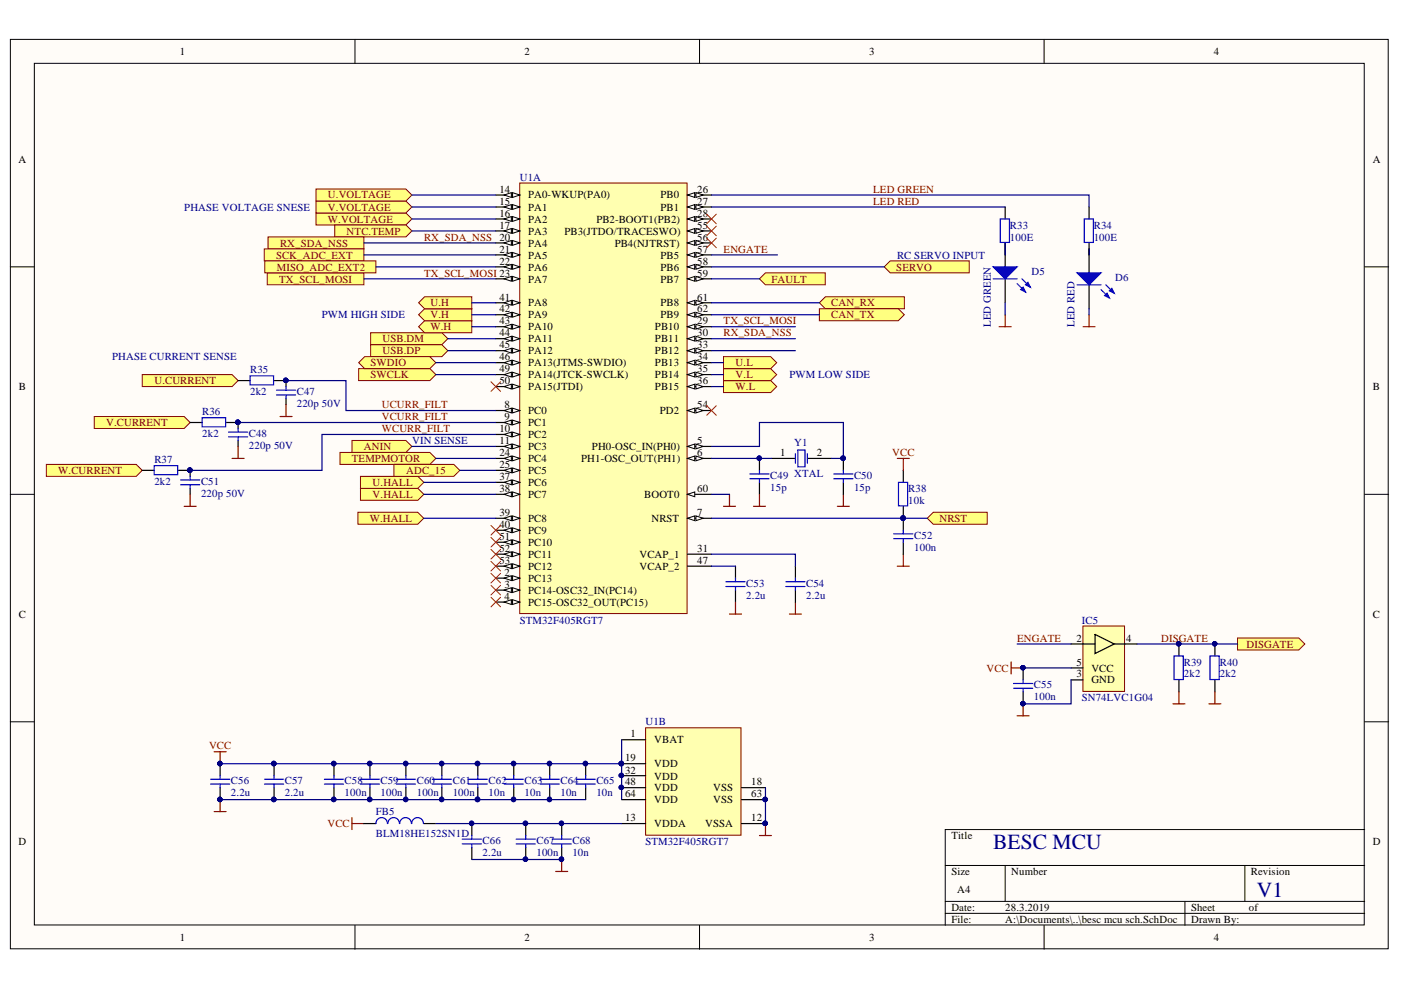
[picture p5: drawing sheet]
<svg xmlns="http://www.w3.org/2000/svg" width="297mm" height="210mm" viewBox="0 0 297 210" stroke-linecap="round" stroke-linejoin="round" font-family="sans-serif">
<defs><g id="words">
<g font-size="4.6" fill="#000080">
<text x="210.6" y="180">BESC MCU</text>
<text x="266.5" y="190.1">V1</text>
</g>
<g font-size="2.3">
<text x="38.1" y="11.7">1</text>
<text x="111.2" y="11.7">2</text>
<text x="184.3" y="11.7">3</text>
<text x="257.4" y="11.7">4</text>
<text x="3.9" y="34.5">A</text>
<text x="291.1" y="34.5">A</text>
<text x="105.9" y="40.8">14</text>
<text x="147.8" y="40.8">26</text>
<text x="105.9" y="43.4">15</text>
<text x="105.9" y="46">16</text>
<text x="112" y="42.1">PA0-WKUP(PA0)</text>
<text x="112" y="44.7">PA1</text>
<text x="112" y="47.2">PA2</text>
<text x="126.4" y="47.2">PB2-BOOT1(PB2)</text>
<text x="140.1" y="42.1">PB0</text>
<text x="140.1" y="44.7">PB1</text>
<text x="147.8" y="43.4">27</text>
<text x="147.8" y="46">28</text>
<text x="105.9" y="48.5">17</text>
<text x="105.9" y="53.6">21</text>
<text x="112" y="49.8">PA3</text>
<text x="112" y="52.3">PA4</text>
<text x="119.7" y="49.8">PB3(JTDO/TRACESWO)</text>
<text x="130.3" y="52.3">PB4(NJTRST)</text>
<text x="147.8" y="48.5">55</text>
<text x="147.8" y="51">56</text>
<text x="147.8" y="53.6">57</text>
<text x="105.9" y="56.1">22</text>
<text x="112" y="54.8">PA5</text>
<text x="112" y="57.4">PA6</text>
<text x="112" y="59.9">PA7</text>
<text x="140.1" y="54.8">PB5</text>
<text x="140.1" y="57.4">PB6</text>
<text x="140.1" y="59.9">PB7</text>
<text x="147.8" y="56.1">58</text>
<text x="147.8" y="58.6">59</text>
<text x="105.9" y="63.7">41</text>
<text x="112" y="65">PA8</text>
<text x="140.1" y="65">PB8</text>
<text x="147.8" y="63.7">61</text>
<text x="105.9" y="66.2">42</text>
<text x="105.9" y="68.8">43</text>
<text x="105.9" y="71.3">44</text>
<text x="112" y="67.5">PA9</text>
<text x="112" y="70.1">PA10</text>
<text x="138.9" y="70.1">PB10</text>
<text x="140.1" y="67.5">PB9</text>
<text x="147.8" y="68.8">29</text>
<text x="147.8" y="71.3">30</text>
<text x="147.8" y="66.2">62</text>
<text x="105.9" y="73.9">45</text>
<text x="105.9" y="76.4">46</text>
<text x="112" y="72.6">PA11</text>
<text x="112" y="75.1">PA12</text>
<text x="112" y="77.7">PA13(JTMS-SWDIO)</text>
<text x="138.9" y="72.6">PB11</text>
<text x="138.9" y="75.1">PB12</text>
<text x="138.9" y="77.7">PB13</text>
<text x="147.8" y="73.9">33</text>
<text x="147.8" y="76.4">34</text>
<text x="4" y="82.7">B</text>
<text x="105.9" y="78.9">49</text>
<text x="105.9" y="81.5">50</text>
<text x="112" y="80.2">PA14(JTCK-SWCLK)</text>
<text x="112" y="82.7">PA15(JTDI)</text>
<text x="138.9" y="80.2">PB14</text>
<text x="138.9" y="82.7">PB15</text>
<text x="147.8" y="78.9">35</text>
<text x="147.8" y="81.5">36</text>
<text x="291.1" y="82.7">B</text>
<text x="107" y="86.5">8</text>
<text x="107" y="89.1">9</text>
<text x="112" y="87.8">PC0</text>
<text x="139.9" y="87.8">PD2</text>
<text x="147.8" y="86.5">54</text>
<text x="105.9" y="91.6">10</text>
<text x="105.9" y="94.1">11</text>
<text x="112" y="90.3">PC1</text>
<text x="112" y="92.9">PC2</text>
<text x="112" y="95.4">PC3</text>
<text x="125.5" y="95.4">PH0-OSC_IN(PH0)</text>
<text x="147.8" y="94.1">5</text>
<text x="105.9" y="96.7">24</text>
<text x="105.9" y="99.2">25</text>
<text x="105.9" y="101.7">37</text>
<text x="112" y="97.9">PC4</text>
<text x="112" y="100.5">PC5</text>
<text x="123.2" y="97.9">PH1-OSC_OUT(PH1)</text>
<text x="147.8" y="96.7">6</text>
<text x="165.4" y="96.7">1</text>
<text x="173.2" y="96.7">2</text>
<text x="105.9" y="104.4">38</text>
<text x="112" y="103">PC6</text>
<text x="112" y="105.6">PC7</text>
<text x="136.6" y="105.6">BOOT0</text>
<text x="147.8" y="104.4">60</text>
<text x="105.9" y="109.4">39</text>
<text x="105.9" y="112">40</text>
<text x="112" y="110.7">PC8</text>
<text x="112" y="113.2">PC9</text>
<text x="138.1" y="110.7">NRST</text>
<text x="147.8" y="109.4">7</text>
<text x="105.9" y="114.5">51</text>
<text x="105.9" y="117">52</text>
<text x="105.9" y="119.6">53</text>
<text x="112" y="115.8">PC10</text>
<text x="112" y="118.3">PC11</text>
<text x="135.6" y="118.3">VCAP_1</text>
<text x="147.8" y="117">31</text>
<text x="147.8" y="119.6">47</text>
<text x="107" y="122.1">2</text>
<text x="107" y="124.6">3</text>
<text x="112" y="123.4">PC13</text>
<text x="112" y="125.9">PC14-OSC32_IN(PC14)</text>
<text x="112" y="120.8">PC12</text>
<text x="135.6" y="120.8">VCAP_2</text>
<text x="4" y="131">C</text>
<text x="107" y="127.2">4</text>
<text x="112" y="128.4">PC15-OSC32_OUT(PC15)</text>
<text x="291.1" y="131">C</text>
<text x="228.3" y="136">2</text>
<text x="238.7" y="136">4</text>
<text x="228.3" y="141.1">5</text>
<text x="228.3" y="143.6">3</text>
<text x="231.4" y="142.4">VCC</text>
<text x="231.4" y="144.9">GND</text>
<text x="132.5" y="161.4">19</text>
<text x="133.7" y="156.3">1</text>
<text x="138.7" y="157.6">VBAT</text>
<text x="132.5" y="164">32</text>
<text x="132.5" y="166.5">48</text>
<text x="138.7" y="162.7">VDD</text>
<text x="138.7" y="165.3">VDD</text>
<text x="138.7" y="167.8">VDD</text>
<text x="151.2" y="167.8">VSS</text>
<text x="159.2" y="166.5">18</text>
<text x="132.5" y="169.1">64</text>
<text x="138.7" y="170.3">VDD</text>
<text x="151.2" y="170.3">VSS</text>
<text x="159.2" y="169.1">63</text>
<text x="3.9" y="179.2">D</text>
<text x="132.5" y="174.1">13</text>
<text x="138.7" y="175.4">VDDA</text>
<text x="149.5" y="175.4">VSSA</text>
<text x="159.2" y="174.1">12</text>
<text x="201.7" y="177.9">Title</text>
<text x="291.1" y="179.2">D</text>
<text x="201.7" y="185.6">Size</text>
<text x="214.4" y="185.6">Number</text>
<text x="265.2" y="185.6">Revision</text>
<text x="203" y="189.4">A4</text>
<text x="201.7" y="193.2">Date:</text>
<text x="201.7" y="195.7">File:</text>
<text x="213.1" y="193.2">28.3.2019</text>
<text x="213.1" y="195.7">A:\Documents\..\besc mcu sch.SchDoc</text>
<text x="252.5" y="193.2">Sheet</text>
<text x="252.5" y="195.7">Drawn By:</text>
<text x="264.8" y="193.2">of</text>
<text x="38.1" y="199.5">1</text>
<text x="111.2" y="199.5">2</text>
<text x="184.3" y="199.5">3</text>
<text x="257.4" y="199.5">4</text>
</g>
<g font-size="2.3" fill="#000080">
<text x="110.2" y="38.3">U1A</text>
<text x="39.1" y="44.7">PHASE VOLTAGE SNESE</text>
<text x="214.1" y="48.5">R33</text>
<text x="214.1" y="51">100E</text>
<text x="231.9" y="48.5">R34</text>
<text x="231.9" y="51">100E</text>
<text x="190.2" y="54.8">RC SERVO INPUT</text>
<text x="218.7" y="58.4">D5</text>
<text x="236.5" y="59.7">D6</text>
<text x="68.2" y="67.5">PWM HIGH SIDE</text>
<text x="210.1" y="69.3" transform="rotate(-90 210.1 69.3)">LED GREEN</text>
<text x="227.8" y="69.3" transform="rotate(-90 227.8 69.3)">LED RED</text>
<text x="23.8" y="76.4">PHASE CURRENT SENSE</text>
<text x="53" y="79.2">R35</text>
<text x="53" y="83.7">2k2</text>
<text x="62.9" y="83.7">C47</text>
<text x="167.4" y="80.2">PWM LOW SIDE</text>
<text x="42.9" y="88">R36</text>
<text x="62.9" y="86.3">220p 50V</text>
<text x="42.9" y="92.6">2k2</text>
<text x="52.8" y="92.6">C48</text>
<text x="52.8" y="95.1">220p 50V</text>
<text x="87.4" y="94.1">VIN SENSE</text>
<text x="168.4" y="94.6">Y1</text>
<text x="32.7" y="98.2">R37</text>
<text x="163.3" y="101.5">C49 XTAL</text>
<text x="181.1" y="101.5">C50</text>
<text x="32.7" y="102.7">2k2</text>
<text x="42.6" y="102.7">C51</text>
<text x="42.6" y="105.4">220p 50V</text>
<text x="163.3" y="104.1">15p</text>
<text x="181.1" y="104.1">15p</text>
<text x="192.6" y="104.4">R38</text>
<text x="192.6" y="106.9">10k</text>
<text x="193.8" y="114.2">C52</text>
<text x="193.8" y="116.8">100n</text>
<text x="158.2" y="124.4">C53</text>
<text x="170.9" y="124.4">C54</text>
<text x="158.2" y="126.9">2.2u</text>
<text x="170.9" y="126.9">2.2u</text>
<text x="110.2" y="132.2">STM32F405RGT7</text>
<text x="229.4" y="132.2">IC5</text>
<text x="251" y="141.1">R39</text>
<text x="251" y="143.6">2k2</text>
<text x="258.6" y="141.1">R40</text>
<text x="258.6" y="143.6">2k2</text>
<text x="219.2" y="145.9">C55</text>
<text x="219.2" y="148.5">100n</text>
<text x="229.4" y="148.7">SN74LVC1G04</text>
<text x="136.8" y="153.8">U1B</text>
<text x="49" y="166.3">C56</text>
<text x="60.4" y="166.3">C57</text>
<text x="73.1" y="166.3">C58</text>
<text x="80.7" y="166.3">C59</text>
<text x="88.4" y="166.3">C60</text>
<text x="96" y="166.3">C61</text>
<text x="103.6" y="166.3">C62</text>
<text x="111.2" y="166.3">C63</text>
<text x="118.8" y="166.3">C64</text>
<text x="126.4" y="166.3">C65</text>
<text x="49" y="168.8">2.2u</text>
<text x="60.4" y="168.8">2.2u</text>
<text x="73.1" y="168.8">100n</text>
<text x="79.7" y="172.9">FB5</text>
<text x="80.7" y="168.8">100n</text>
<text x="88.4" y="168.8">100n</text>
<text x="96" y="168.8">100n</text>
<text x="103.6" y="168.8">10n</text>
<text x="111.2" y="168.8">10n</text>
<text x="118.8" y="168.8">10n</text>
<text x="126.4" y="168.8">10n</text>
<text x="79.7" y="177.4">BLM18HE152SN1D</text>
<text x="102.3" y="179">C66</text>
<text x="113.7" y="179">C67</text>
<text x="121.4" y="179">C68</text>
<text x="136.8" y="179.2">STM32F405RGT7</text>
<text x="102.3" y="181.5">2.2u</text>
<text x="113.7" y="181.5">100n</text>
<text x="121.4" y="181.5">10n</text>
</g>
<g font-size="2.3" fill="#800000">
<text x="185.1" y="40.8">LED GREEN</text>
<text x="69.5" y="47.2">W.VOLTAGE</text>
<text x="69.5" y="44.7">V.VOLTAGE</text>
<text x="69.5" y="42.1">U.VOLTAGE</text>
<text x="185.1" y="43.4">LED RED</text>
<text x="59.4" y="52.3">RX_SDA_NSS</text>
<text x="73.5" y="49.8">NTC.TEMP</text>
<text x="89.9" y="51">RX_SDA_NSS 20</text>
<text x="153.4" y="53.6">ENGATE</text>
<text x="58.5" y="54.8">SCK_ADC_EXT</text>
<text x="58.7" y="57.4">MISO_ADC_EXT2</text>
<text x="59.2" y="59.9">TX_SCL_MOSI</text>
<text x="89.9" y="58.6">TX_SCL_MOSI 23</text>
<text x="163.6" y="59.9">FAULT</text>
<text x="190" y="57.4">SERVO</text>
<text x="91.3" y="65">U.H</text>
<text x="176.2" y="65">CAN_RX</text>
<text x="91.3" y="70.1">W.H</text>
<text x="91.3" y="67.5">V.H</text>
<text x="153.4" y="71.3">RX_SDA_NSS</text>
<text x="153.4" y="68.8">TX_SCL_MOSI</text>
<text x="176.2" y="67.5">CAN_TX</text>
<text x="78.6" y="77.7">SWDIO</text>
<text x="81.1" y="72.6">USB.DM</text>
<text x="81.1" y="75.1">USB.DP</text>
<text x="156" y="77.7">U.L</text>
<text x="32.7" y="81.5">U.CURRENT</text>
<text x="78.6" y="80.2">SWCLK</text>
<text x="156" y="82.7">W.L</text>
<text x="156" y="80.2">V.L</text>
<text x="80.9" y="86.5">UCURR_FILT</text>
<text x="80.9" y="89.1">VCURR_FILT</text>
<text x="22.5" y="90.3">V.CURRENT</text>
<text x="77.1" y="95.4">ANIN</text>
<text x="80.9" y="91.6">WCURR_FILT</text>
<text x="12.3" y="100.5">W.CURRENT</text>
<text x="74.6" y="97.9">TEMPMOTOR</text>
<text x="86.1" y="100.5">ADC_15</text>
<text x="189.2" y="96.7">VCC</text>
<text x="79" y="105.6">V.HALL</text>
<text x="79" y="103">U.HALL</text>
<text x="78.4" y="110.7">W.HALL</text>
<text x="199.2" y="110.7">NRST</text>
<text x="215.7" y="136">ENGATE</text>
<text x="246.2" y="136">DISGATE</text>
<text x="264.3" y="137.3">DISGATE</text>
<text x="209.1" y="142.4">VCC</text>
<text x="44.3" y="158.9">VCC</text>
<text x="69.4" y="175.4">VCC</text>
</g>
</g></defs>
<g fill="#fffcf8" stroke="#000" stroke-width=".21">
<path d="M2.2 8.4h292.1v192.8h-292.1z"/>
<path d="M7.3 13.4h281.9v182.7h-281.9z"/>
</g>
<g fill="none" stroke="#000" stroke-width=".21">
<path d="M75.3 8.4v5M148.3 8.4v5M221.4 8.4v5M2.2 56.6h5.1M289.3 56.6h5.1M2.2 104.8h5.1M289.3 104.8h5.1M2.2 153h5.1M289.3 153h5.1M289.3 175.9h-88.9v20.3M75.3 196.2v5.1M148.3 196.2v5.1"/>
<path d="M200.4 183.5h88.9M200.4 191.1h88.9M200.4 193.7h88.9M213.1 183.5v7.6M221.4 196.2v5.1M251.2 191.1v5.1M263.9 183.5v7.6"/>
</g>
<path d="M110.2 38.8h35.5v91.3h-35.5z" fill="#ffffb0" stroke="#800000" stroke-width=".21"/>
<path d="M105.1 41.4h5.1" fill="none" stroke="#000" stroke-width=".25"/>
<path d="M108.7 40.8l1.5 .6-1.5 .5z" fill="#fffcf8"/>
<path d="M108.7 40.8l1.5 .6-1.5 .5z" fill="none" stroke="#000" stroke-width=".21"/>
<path d="M106.9 41.4l1.5-.6v1.1z" fill="#fffcf8"/>
<path d="M106.9 41.4l1.5-.6v1.1z" fill="none" stroke="#000" stroke-width=".21"/>
<path d="M105.1 43.9h5.1" fill="none" stroke="#000" stroke-width=".25"/>
<path d="M108.7 43.4l1.5 .5-1.5 .5z" fill="#fffcf8"/>
<path d="M108.7 43.4l1.5 .5-1.5 .5z" fill="none" stroke="#000" stroke-width=".21"/>
<path d="M106.9 43.9l1.5-.5v1z" fill="#fffcf8"/>
<path d="M106.9 43.9l1.5-.5v1z" fill="none" stroke="#000" stroke-width=".21"/>
<path d="M105.1 46.4h5.1" fill="none" stroke="#000" stroke-width=".25"/>
<path d="M108.7 45.9l1.5 .5-1.5 .5z" fill="#fffcf8"/>
<path d="M108.7 45.9l1.5 .5-1.5 .5z" fill="none" stroke="#000" stroke-width=".21"/>
<path d="M106.9 46.4l1.5-.5v1z" fill="#fffcf8"/>
<path d="M106.9 46.4l1.5-.5v1z" fill="none" stroke="#000" stroke-width=".21"/>
<path d="M105.1 49h5.1" fill="none" stroke="#000" stroke-width=".25"/>
<path d="M108.7 48.5l1.5 .5-1.5 .5z" fill="#fffcf8"/>
<path d="M108.7 48.5l1.5 .5-1.5 .5z" fill="none" stroke="#000" stroke-width=".21"/>
<path d="M106.9 49l1.5-.5v1z" fill="#fffcf8"/>
<path d="M106.9 49l1.5-.5v1z" fill="none" stroke="#000" stroke-width=".21"/>
<path d="M105.1 51.5h5.1" fill="none" stroke="#000" stroke-width=".25"/>
<path d="M108.7 51l1.5 .5-1.5 .5z" fill="#fffcf8"/>
<path d="M108.7 51l1.5 .5-1.5 .5z" fill="none" stroke="#000" stroke-width=".21"/>
<path d="M106.9 51.5l1.5-.5v1z" fill="#fffcf8"/>
<path d="M106.9 51.5l1.5-.5v1z" fill="none" stroke="#000" stroke-width=".21"/>
<path d="M105.1 54h5.1" fill="none" stroke="#000" stroke-width=".25"/>
<path d="M108.7 53.5l1.5 .5-1.5 .5z" fill="#fffcf8"/>
<path d="M108.7 53.5l1.5 .5-1.5 .5z" fill="none" stroke="#000" stroke-width=".21"/>
<path d="M106.9 54l1.5-.5v1z" fill="#fffcf8"/>
<path d="M106.9 54l1.5-.5v1z" fill="none" stroke="#000" stroke-width=".21"/>
<path d="M105.1 56.6h5.1" fill="none" stroke="#000" stroke-width=".25"/>
<path d="M108.7 56.1l1.5 .5-1.5 .5z" fill="#fffcf8"/>
<path d="M108.7 56.1l1.5 .5-1.5 .5z" fill="none" stroke="#000" stroke-width=".21"/>
<path d="M106.9 56.6l1.5-.5v1z" fill="#fffcf8"/>
<path d="M106.9 56.6l1.5-.5v1z" fill="none" stroke="#000" stroke-width=".21"/>
<path d="M105.1 59.1h5.1" fill="none" stroke="#000" stroke-width=".25"/>
<path d="M108.7 58.6l1.5 .5-1.5 .5z" fill="#fffcf8"/>
<path d="M108.7 58.6l1.5 .5-1.5 .5z" fill="none" stroke="#000" stroke-width=".21"/>
<path d="M106.9 59.1l1.5-.5v1z" fill="#fffcf8"/>
<path d="M106.9 59.1l1.5-.5v1z" fill="none" stroke="#000" stroke-width=".21"/>
<path d="M145.8 41.4h5.1" fill="none" stroke="#000" stroke-width=".25"/>
<path d="M145.8 41.4l1.5-.6v1.1z" fill="#fffcf8"/>
<path d="M145.8 41.4l1.5-.6v1.1z" fill="none" stroke="#000" stroke-width=".21"/>
<path d="M147.6 40.8l1.5 .6-1.5 .5z" fill="#fffcf8"/>
<path d="M147.6 40.8l1.5 .6-1.5 .5z" fill="none" stroke="#000" stroke-width=".21"/>
<path d="M145.8 43.9h5.1" fill="none" stroke="#000" stroke-width=".25"/>
<path d="M145.8 43.9l1.5-.5v1z" fill="#fffcf8"/>
<path d="M145.8 43.9l1.5-.5v1z" fill="none" stroke="#000" stroke-width=".21"/>
<path d="M147.6 43.4l1.5 .5-1.5 .5z" fill="#fffcf8"/>
<path d="M147.6 43.4l1.5 .5-1.5 .5z" fill="none" stroke="#000" stroke-width=".21"/>
<path d="M145.8 46.4h5.1" fill="none" stroke="#000" stroke-width=".25"/>
<path d="M145.8 46.4l1.5-.5v1z" fill="#fffcf8"/>
<path d="M145.8 46.4l1.5-.5v1z" fill="none" stroke="#000" stroke-width=".21"/>
<path d="M147.6 45.9l1.5 .5-1.5 .5z" fill="#fffcf8"/>
<path d="M147.6 45.9l1.5 .5-1.5 .5z" fill="none" stroke="#000" stroke-width=".21"/>
<path d="M145.8 69.3h5.1" fill="none" stroke="#000" stroke-width=".25"/>
<path d="M145.8 69.3l1.5-.5v1z" fill="#fffcf8"/>
<path d="M145.8 69.3l1.5-.5v1z" fill="none" stroke="#000" stroke-width=".21"/>
<path d="M147.6 68.8l1.5 .5-1.5 .5z" fill="#fffcf8"/>
<path d="M147.6 68.8l1.5 .5-1.5 .5z" fill="none" stroke="#000" stroke-width=".21"/>
<path d="M145.8 71.8h5.1" fill="none" stroke="#000" stroke-width=".25"/>
<path d="M145.8 71.8l1.5-.5v1z" fill="#fffcf8"/>
<path d="M145.8 71.8l1.5-.5v1z" fill="none" stroke="#000" stroke-width=".21"/>
<path d="M147.6 71.3l1.5 .5-1.5 .5z" fill="#fffcf8"/>
<path d="M147.6 71.3l1.5 .5-1.5 .5z" fill="none" stroke="#000" stroke-width=".21"/>
<path d="M145.8 74.3h5.1" fill="none" stroke="#000" stroke-width=".25"/>
<path d="M145.8 74.3l1.5-.5v1.1z" fill="#fffcf8"/>
<path d="M145.8 74.3l1.5-.5v1.1z" fill="none" stroke="#000" stroke-width=".21"/>
<path d="M147.6 73.8l1.5 .5-1.5 .6z" fill="#fffcf8"/>
<path d="M147.6 73.8l1.5 .5-1.5 .6z" fill="none" stroke="#000" stroke-width=".21"/>
<path d="M145.8 76.9h5.1" fill="none" stroke="#000" stroke-width=".25"/>
<path d="M145.8 76.9l1.5-.5v1z" fill="#fffcf8"/>
<path d="M145.8 76.9l1.5-.5v1z" fill="none" stroke="#000" stroke-width=".21"/>
<path d="M147.6 76.4l1.5 .5-1.5 .5z" fill="#fffcf8"/>
<path d="M147.6 76.4l1.5 .5-1.5 .5z" fill="none" stroke="#000" stroke-width=".21"/>
<path d="M145.8 79.4h5.1" fill="none" stroke="#000" stroke-width=".25"/>
<path d="M145.8 79.4l1.5-.5v1z" fill="#fffcf8"/>
<path d="M145.8 79.4l1.5-.5v1z" fill="none" stroke="#000" stroke-width=".21"/>
<path d="M147.6 78.9l1.5 .5-1.5 .5z" fill="#fffcf8"/>
<path d="M147.6 78.9l1.5 .5-1.5 .5z" fill="none" stroke="#000" stroke-width=".21"/>
<path d="M145.8 82h5.1" fill="none" stroke="#000" stroke-width=".25"/>
<path d="M145.8 82l1.5-.5v1z" fill="#fffcf8"/>
<path d="M145.8 82l1.5-.5v1z" fill="none" stroke="#000" stroke-width=".21"/>
<path d="M147.6 81.5l1.5 .5-1.5 .5z" fill="#fffcf8"/>
<path d="M147.6 81.5l1.5 .5-1.5 .5z" fill="none" stroke="#000" stroke-width=".21"/>
<path d="M105.1 64.2h5.1" fill="none" stroke="#000" stroke-width=".25"/>
<path d="M108.7 63.7l1.5 .5-1.5 .5z" fill="#fffcf8"/>
<path d="M108.7 63.7l1.5 .5-1.5 .5z" fill="none" stroke="#000" stroke-width=".21"/>
<path d="M106.9 64.2l1.5-.5v1z" fill="#fffcf8"/>
<path d="M106.9 64.2l1.5-.5v1z" fill="none" stroke="#000" stroke-width=".21"/>
<path d="M105.1 66.7h5.1" fill="none" stroke="#000" stroke-width=".25"/>
<path d="M108.7 66.2l1.5 .5-1.5 .5z" fill="#fffcf8"/>
<path d="M108.7 66.2l1.5 .5-1.5 .5z" fill="none" stroke="#000" stroke-width=".21"/>
<path d="M106.9 66.7l1.5-.5v1z" fill="#fffcf8"/>
<path d="M106.9 66.7l1.5-.5v1z" fill="none" stroke="#000" stroke-width=".21"/>
<path d="M105.1 69.3h5.1" fill="none" stroke="#000" stroke-width=".25"/>
<path d="M108.7 68.8l1.5 .5-1.5 .5z" fill="#fffcf8"/>
<path d="M108.7 68.8l1.5 .5-1.5 .5z" fill="none" stroke="#000" stroke-width=".21"/>
<path d="M106.9 69.3l1.5-.5v1z" fill="#fffcf8"/>
<path d="M106.9 69.3l1.5-.5v1z" fill="none" stroke="#000" stroke-width=".21"/>
<path d="M105.1 71.8h5.1" fill="none" stroke="#000" stroke-width=".25"/>
<path d="M108.7 71.3l1.5 .5-1.5 .5z" fill="#fffcf8"/>
<path d="M108.7 71.3l1.5 .5-1.5 .5z" fill="none" stroke="#000" stroke-width=".21"/>
<path d="M106.9 71.8l1.5-.5v1z" fill="#fffcf8"/>
<path d="M106.9 71.8l1.5-.5v1z" fill="none" stroke="#000" stroke-width=".21"/>
<path d="M105.1 74.3h5.1" fill="none" stroke="#000" stroke-width=".25"/>
<path d="M108.7 73.8l1.5 .5-1.5 .6z" fill="#fffcf8"/>
<path d="M108.7 73.8l1.5 .5-1.5 .6z" fill="none" stroke="#000" stroke-width=".21"/>
<path d="M106.9 74.3l1.5-.5v1.1z" fill="#fffcf8"/>
<path d="M106.9 74.3l1.5-.5v1.1z" fill="none" stroke="#000" stroke-width=".21"/>
<path d="M105.1 76.9h5.1" fill="none" stroke="#000" stroke-width=".25"/>
<path d="M108.7 76.4l1.5 .5-1.5 .5z" fill="#fffcf8"/>
<path d="M108.7 76.4l1.5 .5-1.5 .5z" fill="none" stroke="#000" stroke-width=".21"/>
<path d="M106.9 76.9l1.5-.5v1z" fill="#fffcf8"/>
<path d="M106.9 76.9l1.5-.5v1z" fill="none" stroke="#000" stroke-width=".21"/>
<path d="M105.1 79.4h5.1" fill="none" stroke="#000" stroke-width=".25"/>
<path d="M108.7 78.9l1.5 .5-1.5 .5z" fill="#fffcf8"/>
<path d="M108.7 78.9l1.5 .5-1.5 .5z" fill="none" stroke="#000" stroke-width=".21"/>
<path d="M106.9 79.4l1.5-.5v1z" fill="#fffcf8"/>
<path d="M106.9 79.4l1.5-.5v1z" fill="none" stroke="#000" stroke-width=".21"/>
<path d="M105.1 82h5.1" fill="none" stroke="#000" stroke-width=".25"/>
<path d="M108.7 81.5l1.5 .5-1.5 .5z" fill="#fffcf8"/>
<path d="M108.7 81.5l1.5 .5-1.5 .5z" fill="none" stroke="#000" stroke-width=".21"/>
<path d="M106.9 82l1.5-.5v1z" fill="#fffcf8"/>
<path d="M106.9 82l1.5-.5v1z" fill="none" stroke="#000" stroke-width=".21"/>
<path d="M145.8 49h5.1" fill="none" stroke="#000" stroke-width=".25"/>
<path d="M145.8 49l1.5-.5v1z" fill="#fffcf8"/>
<path d="M145.8 49l1.5-.5v1z" fill="none" stroke="#000" stroke-width=".21"/>
<path d="M147.6 48.5l1.5 .5-1.5 .5z" fill="#fffcf8"/>
<path d="M147.6 48.5l1.5 .5-1.5 .5z" fill="none" stroke="#000" stroke-width=".21"/>
<path d="M145.8 51.5h5.1" fill="none" stroke="#000" stroke-width=".25"/>
<path d="M145.8 51.5l1.5-.5v1z" fill="#fffcf8"/>
<path d="M145.8 51.5l1.5-.5v1z" fill="none" stroke="#000" stroke-width=".21"/>
<path d="M147.6 51l1.5 .5-1.5 .5z" fill="#fffcf8"/>
<path d="M147.6 51l1.5 .5-1.5 .5z" fill="none" stroke="#000" stroke-width=".21"/>
<path d="M145.8 54h5.1" fill="none" stroke="#000" stroke-width=".25"/>
<path d="M145.8 54l1.5-.5v1z" fill="#fffcf8"/>
<path d="M145.8 54l1.5-.5v1z" fill="none" stroke="#000" stroke-width=".21"/>
<path d="M147.6 53.5l1.5 .5-1.5 .5z" fill="#fffcf8"/>
<path d="M147.6 53.5l1.5 .5-1.5 .5z" fill="none" stroke="#000" stroke-width=".21"/>
<path d="M145.8 56.6h5.1" fill="none" stroke="#000" stroke-width=".25"/>
<path d="M145.8 56.6l1.5-.5v1z" fill="#fffcf8"/>
<path d="M145.8 56.6l1.5-.5v1z" fill="none" stroke="#000" stroke-width=".21"/>
<path d="M147.6 56.1l1.5 .5-1.5 .5z" fill="#fffcf8"/>
<path d="M147.6 56.1l1.5 .5-1.5 .5z" fill="none" stroke="#000" stroke-width=".21"/>
<path d="M145.8 59.1h5.1" fill="none" stroke="#000" stroke-width=".25"/>
<path d="M145.8 59.1l1.5-.5v1z" fill="#fffcf8"/>
<path d="M145.8 59.1l1.5-.5v1z" fill="none" stroke="#000" stroke-width=".21"/>
<path d="M147.6 58.6l1.5 .5-1.5 .5z" fill="#fffcf8"/>
<path d="M147.6 58.6l1.5 .5-1.5 .5z" fill="none" stroke="#000" stroke-width=".21"/>
<path d="M145.8 64.2h5.1" fill="none" stroke="#000" stroke-width=".25"/>
<path d="M145.8 64.2l1.5-.5v1z" fill="#fffcf8"/>
<path d="M145.8 64.2l1.5-.5v1z" fill="none" stroke="#000" stroke-width=".21"/>
<path d="M147.6 63.7l1.5 .5-1.5 .5z" fill="#fffcf8"/>
<path d="M147.6 63.7l1.5 .5-1.5 .5z" fill="none" stroke="#000" stroke-width=".21"/>
<path d="M145.8 66.7h5.1" fill="none" stroke="#000" stroke-width=".25"/>
<path d="M145.8 66.7l1.5-.5v1z" fill="#fffcf8"/>
<path d="M145.8 66.7l1.5-.5v1z" fill="none" stroke="#000" stroke-width=".21"/>
<path d="M147.6 66.2l1.5 .5-1.5 .5z" fill="#fffcf8"/>
<path d="M147.6 66.2l1.5 .5-1.5 .5z" fill="none" stroke="#000" stroke-width=".21"/>
<path d="M105.1 122.6h5.1" fill="none" stroke="#000" stroke-width=".25"/>
<path d="M108.7 122.1l1.5 .5-1.5 .5z" fill="#fffcf8"/>
<path d="M108.7 122.1l1.5 .5-1.5 .5z" fill="none" stroke="#000" stroke-width=".21"/>
<path d="M106.9 122.6l1.5-.5v1z" fill="#fffcf8"/>
<path d="M106.9 122.6l1.5-.5v1z" fill="none" stroke="#000" stroke-width=".21"/>
<path d="M105.1 125.1h5.1" fill="none" stroke="#000" stroke-width=".25"/>
<path d="M108.7 124.6l1.5 .5-1.5 .5z" fill="#fffcf8"/>
<path d="M108.7 124.6l1.5 .5-1.5 .5z" fill="none" stroke="#000" stroke-width=".21"/>
<path d="M106.9 125.1l1.5-.5v1z" fill="#fffcf8"/>
<path d="M106.9 125.1l1.5-.5v1z" fill="none" stroke="#000" stroke-width=".21"/>
<path d="M105.1 127.7h5.1" fill="none" stroke="#000" stroke-width=".25"/>
<path d="M108.7 127.1l1.5 .6-1.5 .5z" fill="#fffcf8"/>
<path d="M108.7 127.1l1.5 .6-1.5 .5z" fill="none" stroke="#000" stroke-width=".21"/>
<path d="M106.9 127.7l1.5-.6v1.1z" fill="#fffcf8"/>
<path d="M106.9 127.7l1.5-.6v1.1z" fill="none" stroke="#000" stroke-width=".21"/>
<path d="M105.1 87h5.1" fill="none" stroke="#000" stroke-width=".25"/>
<path d="M108.7 86.5l1.5 .5-1.5 .5z" fill="#fffcf8"/>
<path d="M108.7 86.5l1.5 .5-1.5 .5z" fill="none" stroke="#000" stroke-width=".21"/>
<path d="M106.9 87l1.5-.5v1z" fill="#fffcf8"/>
<path d="M106.9 87l1.5-.5v1z" fill="none" stroke="#000" stroke-width=".21"/>
<path d="M105.1 89.6h5.1" fill="none" stroke="#000" stroke-width=".25"/>
<path d="M108.7 89.1l1.5 .5-1.5 .5z" fill="#fffcf8"/>
<path d="M108.7 89.1l1.5 .5-1.5 .5z" fill="none" stroke="#000" stroke-width=".21"/>
<path d="M106.9 89.6l1.5-.5v1z" fill="#fffcf8"/>
<path d="M106.9 89.6l1.5-.5v1z" fill="none" stroke="#000" stroke-width=".21"/>
<path d="M105.1 92.1h5.1" fill="none" stroke="#000" stroke-width=".25"/>
<path d="M108.7 91.6l1.5 .5-1.5 .5z" fill="#fffcf8"/>
<path d="M108.7 91.6l1.5 .5-1.5 .5z" fill="none" stroke="#000" stroke-width=".21"/>
<path d="M106.9 92.1l1.5-.5v1z" fill="#fffcf8"/>
<path d="M106.9 92.1l1.5-.5v1z" fill="none" stroke="#000" stroke-width=".21"/>
<path d="M105.1 94.7h5.1" fill="none" stroke="#000" stroke-width=".25"/>
<path d="M108.7 94.1l1.5 .6-1.5 .5z" fill="#fffcf8"/>
<path d="M108.7 94.1l1.5 .6-1.5 .5z" fill="none" stroke="#000" stroke-width=".21"/>
<path d="M106.9 94.7l1.5-.6v1.1z" fill="#fffcf8"/>
<path d="M106.9 94.7l1.5-.6v1.1z" fill="none" stroke="#000" stroke-width=".21"/>
<path d="M105.1 97.2h5.1" fill="none" stroke="#000" stroke-width=".25"/>
<path d="M108.7 96.7l1.5 .5-1.5 .5z" fill="#fffcf8"/>
<path d="M108.7 96.7l1.5 .5-1.5 .5z" fill="none" stroke="#000" stroke-width=".21"/>
<path d="M106.9 97.2l1.5-.5v1z" fill="#fffcf8"/>
<path d="M106.9 97.2l1.5-.5v1z" fill="none" stroke="#000" stroke-width=".21"/>
<path d="M105.1 99.7h5.1" fill="none" stroke="#000" stroke-width=".25"/>
<path d="M108.7 99.2l1.5 .5-1.5 .5z" fill="#fffcf8"/>
<path d="M108.7 99.2l1.5 .5-1.5 .5z" fill="none" stroke="#000" stroke-width=".21"/>
<path d="M106.9 99.7l1.5-.5v1z" fill="#fffcf8"/>
<path d="M106.9 99.7l1.5-.5v1z" fill="none" stroke="#000" stroke-width=".21"/>
<path d="M105.1 102.3h5.1" fill="none" stroke="#000" stroke-width=".25"/>
<path d="M108.7 101.8l1.5 .5-1.5 .5z" fill="#fffcf8"/>
<path d="M108.7 101.8l1.5 .5-1.5 .5z" fill="none" stroke="#000" stroke-width=".21"/>
<path d="M106.9 102.3l1.5-.5v1z" fill="#fffcf8"/>
<path d="M106.9 102.3l1.5-.5v1z" fill="none" stroke="#000" stroke-width=".21"/>
<path d="M105.1 104.8h5.1" fill="none" stroke="#000" stroke-width=".25"/>
<path d="M108.7 104.3l1.5 .5-1.5 .5z" fill="#fffcf8"/>
<path d="M108.7 104.3l1.5 .5-1.5 .5z" fill="none" stroke="#000" stroke-width=".21"/>
<path d="M106.9 104.8l1.5-.5v1z" fill="#fffcf8"/>
<path d="M106.9 104.8l1.5-.5v1z" fill="none" stroke="#000" stroke-width=".21"/>
<path d="M105.1 109.9h5.1" fill="none" stroke="#000" stroke-width=".25"/>
<path d="M108.7 109.4l1.5 .5-1.5 .5z" fill="#fffcf8"/>
<path d="M108.7 109.4l1.5 .5-1.5 .5z" fill="none" stroke="#000" stroke-width=".21"/>
<path d="M106.9 109.9l1.5-.5v1z" fill="#fffcf8"/>
<path d="M106.9 109.9l1.5-.5v1z" fill="none" stroke="#000" stroke-width=".21"/>
<path d="M105.1 112.4h5.1" fill="none" stroke="#000" stroke-width=".25"/>
<path d="M108.7 111.9l1.5 .5-1.5 .5z" fill="#fffcf8"/>
<path d="M108.7 111.9l1.5 .5-1.5 .5z" fill="none" stroke="#000" stroke-width=".21"/>
<path d="M106.9 112.4l1.5-.5v1z" fill="#fffcf8"/>
<path d="M106.9 112.4l1.5-.5v1z" fill="none" stroke="#000" stroke-width=".21"/>
<path d="M105.1 115h5.1" fill="none" stroke="#000" stroke-width=".25"/>
<path d="M108.7 114.5l1.5 .5-1.5 .5z" fill="#fffcf8"/>
<path d="M108.7 114.5l1.5 .5-1.5 .5z" fill="none" stroke="#000" stroke-width=".21"/>
<path d="M106.9 115l1.5-.5v1z" fill="#fffcf8"/>
<path d="M106.9 115l1.5-.5v1z" fill="none" stroke="#000" stroke-width=".21"/>
<path d="M105.1 117.5h5.1" fill="none" stroke="#000" stroke-width=".25"/>
<path d="M108.7 117l1.5 .5-1.5 .5z" fill="#fffcf8"/>
<path d="M108.7 117l1.5 .5-1.5 .5z" fill="none" stroke="#000" stroke-width=".21"/>
<path d="M106.9 117.5l1.5-.5v1z" fill="#fffcf8"/>
<path d="M106.9 117.5l1.5-.5v1z" fill="none" stroke="#000" stroke-width=".21"/>
<path d="M105.1 120h5.1" fill="none" stroke="#000" stroke-width=".25"/>
<path d="M108.7 119.5l1.5 .5-1.5 .5z" fill="#fffcf8"/>
<path d="M108.7 119.5l1.5 .5-1.5 .5z" fill="none" stroke="#000" stroke-width=".21"/>
<path d="M106.9 120l1.5-.5v1z" fill="#fffcf8"/>
<path d="M106.9 120l1.5-.5v1z" fill="none" stroke="#000" stroke-width=".21"/>
<path d="M145.8 87h5.1" fill="none" stroke="#000" stroke-width=".25"/>
<path d="M145.8 87l1.5-.5v1z" fill="#fffcf8"/>
<path d="M145.8 87l1.5-.5v1z" fill="none" stroke="#000" stroke-width=".21"/>
<path d="M147.6 86.5l1.5 .5-1.5 .5z" fill="#fffcf8"/>
<path d="M147.6 86.5l1.5 .5-1.5 .5z" fill="none" stroke="#000" stroke-width=".21"/>
<path d="M145.8 94.7h5.1" fill="none" stroke="#000" stroke-width=".25"/>
<path d="M145.8 94.7l1.5-.6v1.1z" fill="#fffcf8"/>
<path d="M145.8 94.7l1.5-.6v1.1z" fill="none" stroke="#000" stroke-width=".21"/>
<path d="M147.6 94.1l1.5 .6-1.5 .5z" fill="#fffcf8"/>
<path d="M147.6 94.1l1.5 .6-1.5 .5z" fill="none" stroke="#000" stroke-width=".21"/>
<path d="M145.8 97.2h5.1" fill="none" stroke="#000" stroke-width=".25"/>
<path d="M145.8 97.2l1.5-.5v1z" fill="#fffcf8"/>
<path d="M145.8 97.2l1.5-.5v1z" fill="none" stroke="#000" stroke-width=".21"/>
<path d="M147.6 96.7l1.5 .5-1.5 .5z" fill="#fffcf8"/>
<path d="M147.6 96.7l1.5 .5-1.5 .5z" fill="none" stroke="#000" stroke-width=".21"/>
<path d="M145.8 109.9h5.1" fill="none" stroke="#000" stroke-width=".25"/>
<path d="M145.8 109.9l1.5-.5v1z" fill="#fffcf8"/>
<path d="M145.8 109.9l1.5-.5v1z" fill="none" stroke="#000" stroke-width=".21"/>
<path d="M147.6 109.4l1.5 .5-1.5 .5z" fill="#fffcf8"/>
<path d="M147.6 109.4l1.5 .5-1.5 .5z" fill="none" stroke="#000" stroke-width=".21"/>
<path d="M145.8 117.5h5.1M145.8 104.8h5.1M145.8 120h5.1" fill="none" stroke="#000" stroke-width=".25"/>
<path d="M145.8 104.8l1.5-.5v1z" fill="#fffcf8"/>
<path d="M145.8 104.8l1.5-.5v1z" fill="none" stroke="#000" stroke-width=".21"/>
<path d="M136.9 154.3h20.2v22.8h-20.2z" fill="#ffffb0" stroke="#800000" stroke-width=".21"/>
<path d="M131.8 156.8h5.1M131.8 174.6h5.1M131.8 167h5.1M131.8 161.9h5.1M131.8 164.5h5.1M131.8 169.5h5.1M157.2 174.6h5.1M157.2 167h5.1M157.2 169.5h5.1" fill="none" stroke="#000" stroke-width=".25"/>
<g fill="#000080" stroke="#000080" stroke-width=".21">
<circle cx="162.2" cy="174.6" r=".46"/>
<circle cx="131.7" cy="161.9" r=".47"/>
<circle cx="131.7" cy="164.4" r=".46"/>
<circle cx="131.7" cy="167" r=".46"/>
<circle cx="162.2" cy="169.5" r=".47"/>
</g>
<g fill="#ffff80" stroke="#800000" stroke-width=".21">
<path d="M67 45.2h19.1l1.2 1.2-1.2 1.3h-19.1z" fill-rule="evenodd"/>
<path d="M67 42.6h19.1l1.2 1.3-1.2 1.3h-19.1z" fill-rule="evenodd"/>
<path d="M67 40.1h19.1l1.2 1.3-1.2 1.2h-19.1z" fill-rule="evenodd"/>
<path d="M71 47.7h15.1l1.2 1.3-1.2 1.2h-15.1z" fill-rule="evenodd"/>
<path d="M56.8 50.2h20.4v2.6h-20.4z" fill-rule="evenodd"/>
<path d="M56 52.8h21.2v2.5h-21.2z" fill-rule="evenodd"/>
<path d="M56.7 57.8h20.5v2.6h-20.5z" fill-rule="evenodd"/>
<path d="M56.1 55.3h23.6v2.5h-23.6z" fill-rule="evenodd"/>
<path d="M75.9 108.6h12.7l1.2 1.3-1.2 1.3h-12.7z" fill-rule="evenodd"/>
<path d="M76.4 103.5h12.2l1.3 1.3-1.3 1.3h-12.2z" fill-rule="evenodd"/>
<path d="M76.4 101h12.2l1.3 1.3-1.3 1.2h-12.2z" fill-rule="evenodd"/>
<path d="M78.6 70.5h15.1l1.3 1.3-1.3 1.3h-15.1z" fill-rule="evenodd"/>
<path d="M78.6 73.1h15.1l1.3 1.2-1.3 1.3h-15.1z" fill-rule="evenodd"/>
</g>
<path d="M104.1 80.9l2 2.1M106.1 80.9l-2 2.1" fill="none" stroke="#f00" stroke-width=".21"/>
<g fill="#ffff80" stroke="#800000" stroke-width=".21">
<path d="M76 78.2h15.1l1.3 1.2-1.3 1.3h-15.1z" fill-rule="evenodd"/>
<path d="M76 76.9l1.3-1.3h13.8l1.3 1.3-1.3 1.3h-13.8z" fill-rule="evenodd"/>
</g>
<path d="M153.4 107.3h2.5M154.7 104.8v2.5" fill="none" stroke="#800000" stroke-width=".25"/>
<path d="M149.8 48l2.1 2M149.8 50.5l2.1 2M151.9 48l-2.1 2M151.9 50.5l-2.1 2" fill="none" stroke="#f00" stroke-width=".21"/>
<g fill="#ffff80" stroke="#800000" stroke-width=".21">
<path d="M88.7 69.3l1.3-1.3h10v2.5h-10z" fill-rule="evenodd"/>
<path d="M88.7 66.7l1.3-1.2h10v2.5h-10z" fill-rule="evenodd"/>
<path d="M88.7 64.2l1.3-1.3h10v2.6h-10z" fill-rule="evenodd"/>
<path d="M20 88.3h19l1.3 1.3-1.3 1.2h-19z" fill-rule="evenodd"/>
<path d="M30.2 79.4h19l1.3 1.3-1.3 1.3h-19z" fill-rule="evenodd"/>
<path d="M187.5 56.6l1.2-1.3h16.8v2.5h-16.8z" fill-rule="evenodd"/>
<path d="M173.7 64.2l1.3-1.3h16.7v2.6h-16.7z" fill-rule="evenodd"/>
<path d="M173.7 65.5h16.8l1.2 1.2-1.2 1.3h-16.8z" fill-rule="evenodd"/>
<path d="M153.4 80.7h10l1.3 1.3-1.3 1.2h-10z" fill-rule="evenodd"/>
<path d="M153.4 78.2h10l1.3 1.2-1.3 1.3h-10z" fill-rule="evenodd"/>
<path d="M153.4 75.6h10l1.3 1.3-1.3 1.3h-10z" fill-rule="evenodd"/>
</g>
<path d="M149.8 45.4l2.1 2M151.9 45.4l-2.1 2M149.8 86l2.1 2.1M151.9 86l-2.1 2.1" fill="none" stroke="#f00" stroke-width=".21"/>
<g fill="#ffff80" stroke="#800000" stroke-width=".21">
<path d="M72.1 95.9h19l1.3 1.3-1.3 1.3h-19z" fill-rule="evenodd"/>
<path d="M74.6 93.4h11.5l1.2 1.3-1.2 1.2h-11.5z" fill-rule="evenodd"/>
</g>
<path d="M213.1 51.5v5.1M213.1 59.1v5.1" fill="none" stroke="#000" stroke-width=".25"/>
<path d="M210.6 56.6h5.1l-2.6 2.5z" fill="#00f"/>
<path d="M210.6 56.6h5.1l-2.6 2.5zM216.7 59.1l1.7 1.8M215.7 60.1l1.7 1.8" fill="none" stroke="#00f" stroke-width=".25"/>
<path d="M216.4 61.4l.5-.5 .5 1z" fill="#00f"/>
<path d="M216.4 61.4l.5-.5 .5 1z" fill="none" stroke="#00f" stroke-width=".25"/>
<path d="M217.4 60.4l.5-.5 .5 1z" fill="#00f"/>
<path d="M210.6 59.1h5.1M217.4 60.4l.5-.5 .5 1z" fill="none" stroke="#00f" stroke-width=".25"/>
<path d="M211.8 69.3h2.6M213.1 66.7v2.6" fill="none" stroke="#800000" stroke-width=".25"/>
<path d="M230.9 52.8v5M230.9 60.4v5.1" fill="none" stroke="#000" stroke-width=".25"/>
<path d="M228.4 57.8h5l-2.5 2.6z" fill="#00f"/>
<path d="M228.4 57.8h5l-2.5 2.6zM233.4 61.4l1.8 1.8M234.5 60.4l1.7 1.8" fill="none" stroke="#00f" stroke-width=".25"/>
<path d="M234.2 62.7l.5-.5 .5 1z" fill="#00f"/>
<path d="M234.2 62.7l.5-.5 .5 1z" fill="none" stroke="#00f" stroke-width=".25"/>
<path d="M235.2 61.7l.5-.6 .5 1.1z" fill="#00f"/>
<path d="M228.4 60.4h5M235.2 61.7l.5-.6 .5 1.1z" fill="none" stroke="#00f" stroke-width=".25"/>
<path d="M229.6 69.3h2.6M230.9 66.7v2.6" fill="none" stroke="#800000" stroke-width=".25"/>
<path d="M104.1 111.4l2 2M106.1 111.4l-2 2" fill="none" stroke="#f00" stroke-width=".21"/>
<g fill="#ffff80" stroke="#800000" stroke-width=".21">
<path d="M262.4 135.3h13l1.2 1.2-1.2 1.3h-13z" fill-rule="evenodd"/>
<path d="M161 59.1l1.3-1.3h12.7v2.6h-12.7z" fill-rule="evenodd"/>
</g>
<path d="M104.1 121.6l2 2M104.1 124.1l2 2M104.1 126.6l2 2.1M106.1 121.6l-2 2M106.1 124.1l-2 2M106.1 126.6l-2 2.1" fill="none" stroke="#f00" stroke-width=".21"/>
<g fill="none" stroke="#000" stroke-width=".25">
<path d="M213.1 43.9v2.5M213.1 51.5v2.5M230.9 43.9v2.5M230.9 51.5v2.5M161 97.2v2.5M163.6 97.2h5M171.2 97.2h5.1M178.8 97.2v2.5M191.5 99.7v2.6M161 102.3v2.5M178.8 102.3v2.5M191.5 107.3v5.1"/>
<path d="M191.5 115v2.5M155.9 120v2.6M155.9 125.1v2.6M168.6 120v2.6M168.6 125.1v2.6M78.4 161.9v2.6M78.4 167v2.5M86.1 161.9v2.6M86.1 167v2.5M93.7 161.9v2.6M93.7 167v2.5M100 174.6v2.6"/>
<path d="M100 179.7v2.5M101.3 161.9v2.6M101.3 167v2.5M111.5 174.6v2.6M111.5 179.7v2.5M119.1 174.6v2.6M119.1 179.7v2.5"/>
</g>
<g fill="none" stroke="#00f" stroke-width=".25">
<path d="M212.1 46.4h1.9v5h-1.9zM229.9 46.4h1.9v5h-1.9zM161 99.7v.8M168.6 96.2v2M169.2 95.4h1.5v3.6h-1.5zM171.2 96.2v2M178.8 99.7v.8M159 100.5h4.1M159 101.5h4.1M161 101.5v.8M176.8 100.5h4M176.8 101.5h4"/>
<path d="M178.8 101.5v.8M189.5 113.2h4M189.5 114.2h4M190.5 102.3h1.9v4.9h-1.9zM191.5 112.4v.8M191.5 114.2v.8M153.9 123.3h4.1M153.9 124.4h4.1M155.9 122.6v.7M155.9 124.4v.7M166.6 123.3h4.1M166.6 124.4h4.1"/>
<path d="M168.6 122.6v.7M168.6 124.4v.7M76.4 165.2h4.1M76.4 166.2h4.1M78.4 164.5v.7M78.4 166.2v.8M84 165.2h4.1M84 166.2h4.1M86.1 164.5v.7M86.1 166.2v.8M91.6 165.2h4.1M91.6 166.2h4.1"/>
<path d="M93.7 164.5v.7M93.7 166.2v.8M98 177.9h4.1M98 178.9h4.1M99.3 165.2h4M99.3 166.2h4M100 177.2v.7M100 178.9v.8M101.3 164.5v.7M101.3 166.2v.8M109.4 177.9h4.1M109.4 178.9h4.1"/>
<path d="M111.5 177.2v.7M111.5 178.9v.8M117.1 177.9h4M117.1 178.9h4M119.1 177.2v.7M119.1 178.9v.8"/>
</g>
<g fill="#000080" stroke="#000080" stroke-width=".21">
<circle cx="161" cy="97.1" r=".46"/>
<circle cx="191.5" cy="109.8" r=".46"/>
<circle cx="178.8" cy="97.1" r=".46"/>
<circle cx="100" cy="174.6" r=".46"/>
<circle cx="111.4" cy="182.2" r=".46"/>
<circle cx="111.4" cy="174.6" r=".46"/>
<circle cx="119" cy="182.2" r=".46"/>
<circle cx="119" cy="174.6" r=".46"/>
<circle cx="162.2" cy="174.6" r=".46"/>
<circle cx="78.4" cy="169.5" r=".47"/>
<circle cx="78.4" cy="161.9" r=".47"/>
<circle cx="86" cy="169.5" r=".46"/>
<circle cx="86" cy="161.9" r=".46"/>
<circle cx="93.6" cy="169.5" r=".46"/>
<circle cx="93.6" cy="161.9" r=".46"/>
<circle cx="101.2" cy="169.5" r=".47"/>
<circle cx="101.2" cy="161.9" r=".47"/>
<circle cx="46.6" cy="169.5" r=".46"/>
<circle cx="46.6" cy="161.9" r=".46"/>
</g>
<g fill="none" stroke="#800000" stroke-width=".25">
<path d="M190.2 97.2h2.6M191.5 97.2v2.5M159.7 107.3h2.6M161 104.8v2.5M177.5 107.3h2.6M178.8 104.8v2.5M191.5 117.5v2.5M154.7 130.2h2.5M155.9 127.7v2.5M167.4 130.2h2.5M168.6 127.7v2.5M190.2 120h2.6"/>
<path d="M45.4 159.4h2.5M46.7 159.4v2.5M45.4 172.1h2.5M46.7 169.5v2.6M74.6 173.3v2.6M74.6 174.6h2.6M161 177.2h2.6M162.3 174.6v2.6M117.8 184.8h2.6M119.1 182.2v2.6"/>
</g>
<g fill="#ffff80" stroke="#800000" stroke-width=".21">
<path d="M196.6 109.9l1.3-1.3h11.4v2.6h-11.4z" fill-rule="evenodd"/>
<path d="M9.8 98.5h19.1l1.3 1.2-1.3 1.3h-19.1z" fill-rule="evenodd"/>
</g>
<path d="M104.1 113.9l2 2.1M104.1 116.5l2 2M104.1 119l2 2.1M106.1 113.9l-2 2.1M106.1 116.5l-2 2M106.1 119l-2 2.1" fill="none" stroke="#f00" stroke-width=".21"/>
<path d="M108.9 161.9v2.6M108.9 167v2.5M116.5 161.9v2.6M116.5 167v2.5M124.2 161.9v2.6M124.2 167v2.5" fill="none" stroke="#000" stroke-width=".25"/>
<g fill="#000080" stroke="#000080" stroke-width=".21">
<circle cx="108.9" cy="169.5" r=".46"/>
<circle cx="108.9" cy="161.9" r=".46"/>
<circle cx="116.5" cy="169.5" r=".46"/>
<circle cx="116.5" cy="161.9" r=".46"/>
<circle cx="124.1" cy="161.9" r=".46"/>
</g>
<path d="M106.9 165.2h4.1M106.9 166.2h4.1M108.9 164.5v.7M108.9 166.2v.8M114.5 165.2h4.1M114.5 166.2h4.1M116.5 164.5v.7M116.5 166.2v.8M122.1 165.2h4.1M122.1 166.2h4.1M124.2 164.5v.7M124.2 166.2v.8" fill="none" stroke="#00f" stroke-width=".25"/>
<path d="M83.5 98.5h12.7l1.3 1.2-1.3 1.3h-12.7z" fill-rule="evenodd" fill="#ffff80" stroke="#800000" stroke-width=".21"/>
<path d="M70.8 161.9v2.6M70.8 167v2.5M77.2 174.6h2.5M89.9 174.6h2.5" fill="none" stroke="#000" stroke-width=".25"/>
<g fill="#000080" stroke="#000080" stroke-width=".21">
<circle cx="70.7" cy="169.5" r=".47"/>
<circle cx="70.7" cy="161.9" r=".47"/>
</g>
<path d="M68.8 165.2h4M68.8 166.2h4M70.8 164.5v.7M70.8 166.2v.8M82.1 174.6a1.22 1.22 0 0 0-1.2-1.3 1.22 1.22 0 0 0-1.2 1.3M84.7 174.6a1.22 1.22 0 0 0-1.2-1.3 1.22 1.22 0 0 0-1.3 1.3M87.2 174.6a1.23 1.23 0 0 0-1.2-1.3 1.23 1.23 0 0 0-1.2 1.3M89.8 174.6a1.23 1.23 0 0 0-1.3-1.3 1.23 1.23 0 0 0-1.2 1.3" fill="none" stroke="#00f" stroke-width=".25"/>
<path d="M229.6 132.7h8.8v13.9h-8.8z" fill="#ffffb0" stroke="#800000" stroke-width=".21"/>
<g fill="none" stroke="#000" stroke-width=".25">
<path d="M30.2 99.7h2.5M37.8 99.7h2.5v1.3M40.3 89.6h2.6M47.9 89.6h2.6v1.2M50.5 93.4v1.3M50.5 80.7h2.5M58.1 80.7h2.5v1.3M60.6 84.5v1.3M40.3 103.5v1.3M227.1 136.5h5.1M232.2 134.5l4 2-4 2.1zM236 136.5h5.1"/>
<path d="M250 136.5v2.6M257.6 136.5v2.6M216.9 141.6v2.6M216.9 146.7v2.5M227.1 141.6h2.5M227.1 144.2h2.5M250 144.2v2.5M257.6 144.2v2.5M46.7 161.9v2.6M46.7 167v2.5M58.1 161.9v2.6M58.1 167v2.5"/>
</g>
<g fill="#000080" stroke="#000080" stroke-width=".21">
<circle cx="216.9" cy="149.2" r=".46"/>
<circle cx="216.9" cy="141.6" r=".46"/>
<circle cx="50.4" cy="89.5" r=".46"/>
<circle cx="40.3" cy="99.7" r=".46"/>
<circle cx="60.6" cy="80.6" r=".46"/>
<circle cx="249.9" cy="136.5" r=".46"/>
<circle cx="257.5" cy="136.5" r=".46"/>
<circle cx="58" cy="169.5" r=".47"/>
<circle cx="58" cy="161.9" r=".47"/>
<circle cx="46.6" cy="169.5" r=".46"/>
<circle cx="46.6" cy="161.9" r=".46"/>
<circle cx="161" cy="97.1" r=".46"/>
<circle cx="191.5" cy="109.8" r=".46"/>
<circle cx="111.4" cy="182.2" r=".46"/>
<circle cx="119" cy="182.2" r=".46"/>
<circle cx="162.2" cy="174.6" r=".46"/>
<circle cx="162.2" cy="169.5" r=".47"/>
<circle cx="178.8" cy="97.1" r=".46"/>
<circle cx="101.2" cy="169.5" r=".47"/>
<circle cx="93.6" cy="169.5" r=".46"/>
<circle cx="86" cy="169.5" r=".46"/>
<circle cx="78.4" cy="169.5" r=".47"/>
<circle cx="70.7" cy="169.5" r=".47"/>
<circle cx="131.7" cy="161.9" r=".47"/>
<circle cx="70.7" cy="161.9" r=".47"/>
<circle cx="78.4" cy="161.9" r=".47"/>
<circle cx="86" cy="161.9" r=".46"/>
<circle cx="93.6" cy="161.9" r=".46"/>
<circle cx="101.2" cy="161.9" r=".47"/>
<circle cx="108.9" cy="161.9" r=".46"/>
<circle cx="116.5" cy="161.9" r=".46"/>
<circle cx="124.1" cy="161.9" r=".46"/>
<circle cx="131.7" cy="164.4" r=".46"/>
<circle cx="131.7" cy="167" r=".46"/>
<circle cx="108.9" cy="169.5" r=".46"/>
<circle cx="116.5" cy="169.5" r=".46"/>
<circle cx="119" cy="174.6" r=".46"/>
<circle cx="111.4" cy="174.6" r=".46"/>
<circle cx="100" cy="174.6" r=".46"/>
</g>
<g fill="none" stroke="#00f" stroke-width=".25">
<path d="M53 79.7h5v1.9h-5zM32.7 98.7h5v1.9h-5zM42.9 88.6h4.9v1.9h-4.9zM48.4 91.6h4.1M48.4 92.6h4.1M50.5 90.8v.8M50.5 92.6v.8M58.6 82.7h4.1M58.6 83.7h4.1M60.6 82v.7M60.6 83.7v.8M38.3 101.8h4"/>
<path d="M38.3 102.8h4M40.3 101v.8M40.3 102.8v.7M248.9 139.1h2v5h-2zM256.5 139.1h2v5h-2zM214.9 144.9h4.1M214.9 145.9h4.1M216.9 144.2v.7M216.9 145.9v.8M44.6 165.2h4.1M44.6 166.2h4.1M46.7 164.5v.7"/>
<path d="M46.7 166.2v.8M56.1 165.2h4M56.1 166.2h4M58.1 164.5v.7M58.1 166.2v.8"/>
</g>
<g fill="none" stroke="#800000" stroke-width=".25">
<path d="M49.2 97.2h2.6M50.5 94.7v2.5M59.4 88.3h2.5M60.6 85.8v2.5M39 107.3h2.6M40.3 104.8v2.5M214.4 140.3v2.6M214.4 141.6h2.5M215.7 151.8h2.5M216.9 149.2v2.6M248.7 149.2h2.5M250 146.7v2.5"/>
<path d="M256.3 149.2h2.6M257.6 146.7v2.5"/>
</g>
<g fill="none" stroke="#000080" stroke-width=".25">
<path d="M77.2 51.5h27.9M77.2 54h27.9M77.2 59.1h27.9M79.7 56.6h25.4M87.3 41.4h17.8M87.3 43.9h17.8M87.3 46.4h17.8M87.3 49h17.8M150.9 41.4h80v2.5M150.9 43.9h62.2M150.9 54h13.9M150.9 59.1h10.1"/>
<path d="M150.9 56.6h36.6M213.1 51.5v2.5M230.9 52.8v1.2M92.4 76.9h12.7M92.4 79.4h12.7M95 71.8h10.1M95 74.3h10.1M100 64.2h5.1M100 66.7h5.1M100 69.3h5.1M150.9 71.8h17.7M150.9 74.3h17.7"/>
<path d="M150.9 76.9h2.5M150.9 79.4h2.5M150.9 64.2h22.8M150.9 66.7h22.8M150.9 69.3h17.7M213.1 64.2v2.5M230.9 65.5v1.2M50.5 89.6h54.6M60.6 80.7h12.8v6.3h31.7M87.3 94.7h17.8M92.4 97.2h12.7M97.5 99.7h7.6"/>
<path d="M105.1 92.1h-36.8v7.6h-28M150.9 97.2h12.7M150.9 94.7h10.1v-5.1h17.8v7.6h-2.5M150.9 82h2.5M89.8 109.9h15.3M89.9 104.8h15.2M89.9 102.3h15.2M150.9 117.5h17.7v2.5M150.9 104.8h3.8M150.9 109.9h45.7M150.9 120h5M215.7 136.5h11.4"/>
<path d="M241.1 136.5h21.3M131.8 156.8v5.1M216.9 141.6h10.2M227.1 144.2v5h-10.2M46.7 169.5h77.5M46.7 161.9h85.1M92.4 174.6h39.4M131.8 161.9v7.6M162.3 167v7.6M100 182.2h19.1"/>
</g>
<use href="#words"/>
</svg>
